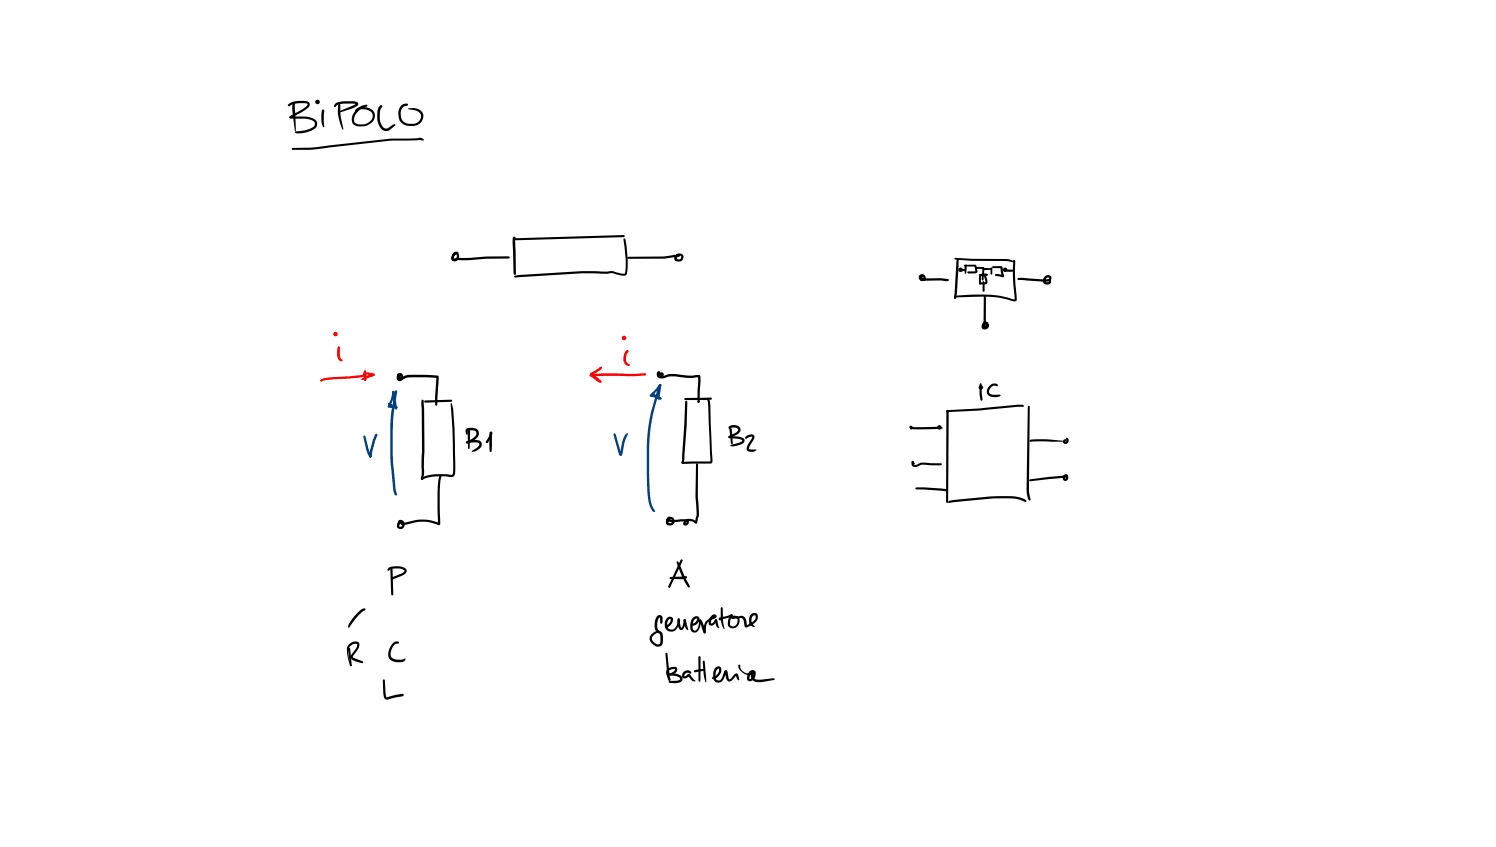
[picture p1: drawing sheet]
<svg xmlns="http://www.w3.org/2000/svg" width="449mm" height="254mm" viewBox="0 0 449 254" stroke-linecap="round" stroke-linejoin="round" font-family="sans-serif">
<g fill="#000">
<path d="M86.5 31.3a7.1 7.1 0 0 1 6.2-.6 1.03 1.03 0 0 1-.2 1.5l-2.1 1.5-3.2 1.8-.3-.1v-.4l.3-.3 4.4-2.6 .6-.6v-.4a7.4 7.4 0 0 0-5.5 .8l-.3-.1zM86.9 34.9l4.2 .1a3.8 3.8 0 0 1 4 1.7v.8l-.3 .7a7.7 7.7 0 0 1-6.2 1.7l-.1-.4 .3-.1a8.3 8.3 0 0 0 5.5-1.6l.1-.2a1.21 1.21 0 0 0-1.2-1.7l-1.6-.3-4.4-.1-.4-.3zM86.9 34.9l.6 .1-.1 .4-.5-.1zM87.9 30.9h.5l.1 .3 .2 7.8-.1 .4-.9-6.6zM94.7 30.3l.7-.1 .2 .4-.1 .3-.4 .1-.3-.2zM96.6 32.9h.6l.1 .3-.2 3.2 .2 1.6-.2 .2a5.7 5.7 0 0 1-.7-3.8zM100.6 31.1l.3-.3a12.8 12.8 0 0 1 5.7-.4 .77 .77 0 0 1 .8 .7 .77 .77 0 0 1-.6 .9l-5.3 1.9-.1-.3 .4-.3 5-2-3.2-.2a3.2 3.2 0 0 0-3.1 1l-.4-.3zM101.5 31.3h.5l.1 .2v2.9l.9 4.4-.1 .1-.6-1-.8-3-.2-1.5zM106.8 32.7l1.4-.6a4.7 4.7 0 0 1 3.5 .9 2.67 2.67 0 0 1-1.2 4.4 3.8 3.8 0 0 1-4.8-.5 4.5 4.5 0 0 1 3.3-5.3l.9-.2 .3 .3-.2 .3-.8 .2a4 4 0 0 0-2.9 4.5 3.5 3.5 0 0 0 5.5-1.8v-.5a2.11 2.11 0 0 0-2.3-1.6h-1.6l-1.3 .6-.1-.1zM114 31.6l.3-.1 .4 .4a6 6 0 0 0-.2 5.6 1.4 1.4 0 0 0 1.8 1l1.6-1.1 .7-.1-.1 .4-1.8 1.4a2.33 2.33 0 0 1-3.2-2 7.5 7.5 0 0 1 .1-5zM120.4 31.6l.8-.4a.85 .85 0 0 1 1.2 .2l-.5 .3a2.12 2.12 0 0 0-1.7 2.9 2.8 2.8 0 0 0 3.8 2.5 2.02 2.02 0 0 0 2.2-1.6 2.02 2.02 0 0 0-1.4-2.3l-2.4-.6 1.6-.2a2.68 2.68 0 0 1 3 2.6 2.68 2.68 0 0 1-2.8 2.7 3.7 3.7 0 0 1-4.5-2.1 3.9 3.9 0 0 1 .7-4zM87.6 44.4l6.8-.2 22.7-2.6 6.1-.1 2.8-.2 1.2 .7-10 .2-24.2 2.7h-5.2h-.2z"/>
<path d="M136 75.8l.7-.3h.5l.3 .3-.1 .2-.9 .3-.3 .9 .1 .5 .4-.1 .3-.5v-.5l-.2-.2-.6 .4-.2 .8 1.2-.3h3.4l5.2-.4h6.8l.3 .3-.3 .3-15.5 .5a1.05 1.05 0 0 1-1.5 0 1.05 1.05 0 0 1 .1-1.5 1.11 1.11 0 0 1 1.6-.7 1.11 1.11 0 0 1 .2 1.7 1.09 1.09 0 0 1-1.5 .8 1.09 1.09 0 0 1-.4-1.6zM154 71.1l.3-.1 .4 .3-.4 .4 .2-.2 .3 10.6-.4 .4-.4-.6-.2-8.1a3.7 3.7 0 0 1 .2-2.7zM154.4 71.5l32.7-1 .3 .3-.3 .3-32.5 1-.2-.1zM188.2 77.1l10.8-.2 4.5-.5-.1 .5-.3 .3 .2 .6a.64 .64 0 0 0 .9-.2 .64 .64 0 0 0-.1-.9l-.9 .3-.3 .9 .2 .3a.71 .71 0 0 1-.9-.3 .71 .71 0 0 1 .2-.9l.2-.4a1.33 1.33 0 0 1 1.8-.6 1.33 1.33 0 0 1 .6 1.8 1.33 1.33 0 0 1-1.8 .6 1.09 1.09 0 0 1-.8-1.4 1.09 1.09 0 0 1 1.5-.6v.4l-.3 .2-4.6 .6h-10.6l-.2-.1zM154.3 82.8l1.6-.3 18.4-1.2 7.9 .2 1.5-.2 2.6 .7 1.1 .1 .3-1.9v-2.3l-.7-6.1 .3-.3 .4 .5 .3 2 .3 5.2a5.1 5.1 0 0 1-.5 3.3l-1.5 .1-2.6-.7-1.5 .2-7.5-.1-20.2 1.2h-.2zM119.3 112a1.09 1.09 0 0 1 1.4 .2 1.09 1.09 0 0 1 .1 1.4 1 1 0 0 1-1.4 .6 1 1 0 0 1-.3-1.5 .49 .49 0 0 1 .4-.5 .49 .49 0 0 1 .6 .4l-.1 .5-.3 .1-.4-.4h.6l-.1 .8 .3-.5-.2-.5v.5l.4 .1a5.9 5.9 0 0 1 3.6-.8l7.1 .2a.54 .54 0 0 1 .6 .7l-.4 8-.3 .3-.4-.3v-2.2l.4-6 .3 .2-8.2-.1-1.8 .4a1.23 1.23 0 0 1-1.5 .3 1.23 1.23 0 0 1-.6-1.4zM197.3 111.5l.6-.1-.1 1.3h.4l.2-.4-.2 .3 .6 .2a8.1 8.1 0 0 1 5.6-.4l2.8 .2 2.4-.2 .4 .2 .1 1.7-.3 6.4h-.5l-.1-.2 .2-7.5 .2 .1-1.8 .3-3.5-.3a8.1 8.1 0 0 0-5.5 .4l-.6-.1a.85 .85 0 0 1-.8-.8 .85 .85 0 0 1 .8-.9 .85 .85 0 0 1 .9 .7l-.1 .4a1.11 1.11 0 0 1-1.7 .4 1.11 1.11 0 0 1 0-1.7zM205.3 119.4l7.9-.2 .4 .3-.4 .4-7.7 .1-.2-.1zM126.5 119.9h.5l.1 .3 .2 15-.1 6.9-.3 1.5-.3 .3a.96 .96 0 0 1-.1-1.4l.1-7.3-.2-14.4zM127.3 120.2l8-.3 .4 .3-.4 .3-7.8 .3-.2-.1zM130.6 121.3l.3-.3 .2 .4-.3 .1zM130.7 121.1l.4 .1-.1 .4-.3-.1z"/>
<path d="M205.6 120.3h.5l.1 .2-.2 7.1-.7 10.2-.4 1-.1-.3 8.3-.1-.8-17.8a.81 .81 0 0 1 .1-1.2l.5 .9 .2 1.4 .5 17-.5 .3-8.2 .1a.64 .64 0 0 1-.6-.4 .64 .64 0 0 1 .3-.8zM208.9 139h.4l.1 .2-.1 9.6 .4 5.6-.6 2.3-.3 .3-.3-.3 .5-2.1-.4-5.8zM119.6 156.1a1.3 1.3 0 0 1 1.7 1.5 1.3 1.3 0 0 1-2.2 .6 1.09 1.09 0 0 1 .1-1.4 1.09 1.09 0 0 1 1.3-.2h.1a.46 .46 0 0 1 .3 .4 .46 .46 0 0 1-.3 .5l-.6-.4-.3 .7 .7 .1 .3-.7-.2-.4-.4-.2-.5 .8-.2-.7zM135.2 121h.3l.4 1.6 .4 5.9 .3 11.9a2.8 2.8 0 0 1-.5 2.4l-.5 .3a15.8 15.8 0 0 0-9.2 .8l-.2-.3 .5-.3h-.2a16.7 16.7 0 0 1 9.1-.9l.3-1.6-.1-7.4zM131.8 142.6l.5-.1a85.3 85.3 0 0 0-.3 14.8l-.5 .2a11.4 11.4 0 0 0-8.4-.5l-1.8 .4a.59 .59 0 0 1-.7 0 .59 .59 0 0 1-.3-.5l1.3-.2a13.9 13.9 0 0 1 10.1 .1l-.3 .3a60 60 0 0 1 .4-14.5zM200.2 155.2a1.36 1.36 0 0 1 2 .3 1.36 1.36 0 0 1-.6 2 1.36 1.36 0 0 1-1.9-.8 .79 .79 0 0 1 .4-1 .79 .79 0 0 1 1 .3l-.2-.2 2.2 .1a4.9 4.9 0 0 1 3.4 .1l.1 .8-.5 .7a.77 .77 0 0 1-1.1-.2 .77 .77 0 0 1 .3-1.1 2.43 2.43 0 0 1 3-.2l.7 .5-.1 .5-1.5-.7a1.37 1.37 0 0 0-1.8 .7l.4-.6-4.4 .2-1-.2-.2-.4 .2 .2-.2 .6 .3 .1 .6-.1 .4-.4-.2-.6-.7-.2-.4 1.3-.2 .1-.3-.2-.1-.6z"/>
<circle cx="209.5" cy="120.5" r=".33"/>
</g>
<circle cx="95.3" cy="30.6" r=".71" fill="#000"/>
<g fill="#f00">
<path d="M96.2 113.9l2.3-.7 9.4-.7 1.7-.4 .4 .4-.3 .3-1.8 .4-10.7 .9a.75 .75 0 0 1-1.2 0z"/>
<path d="M108.4 113.7l2.1-1.2 1.6-.5 .2 .1-.1 .6-1.5 .5a2.97 2.97 0 0 1-2.2 .7z"/>
<path d="M109 111.8l.8-.2 2.1 .3 .5 .5-.3 .3-.4-.2 .2 .2-2.4-.5 .4 1.7-.3 .3-.3-.2-.4-1.7z"/>
<path d="M109.4 113.7l.3-.1 .1 .5-.4 .1z"/>
<path d="M109.2 111.1l.2-.1 .4 .3 .1 2.6-.3 .3-.3-.3-.1-.6z"/>
<path d="M101.4 104h.5l.1 .2v2.4l.4 1.1a.35 .35 0 0 1 .3 .3 .35 .35 0 0 1-.3 .4 1.68 1.68 0 0 1-1.3-2.1z"/>
<path d="M177.2 111.9l2.8-1.9 .5 .1v.6l-1.9 1.2-1.2 .6-.4-.3z"/>
<path d="M177.1 111.9h.5l1.7 1.4 1.1 1-.1 .4h-.4l-2.7-2.3z"/>
<path d="M177 112.2h.6l2.7 2a.5 .5 0 0 1-.3 .6 .5 .5 0 0 1-.6-.3l-2.4-1.8z"/>
<path d="M177 112.2l4.6-.2 8.6 .1 3.3-.2 .4 .4-.4 .3-3 .2-8.9-.1-4.3 .2-.3-.1z"/>
<path d="M187.8 105.2l.4-.3 .3 .1 .1 .3-.3 .4a2.24 2.24 0 0 0 .3 3.5l.2 .1a.51 .51 0 0 1-.3 .4 .51 .51 0 0 1-.6-.2 3.3 3.3 0 0 1-.1-4.3z"/>
<path d="M186.8 100.9h.6l.1 .7a.49 .49 0 0 1-.7-.1 .49 .49 0 0 1 0-.6z"/>
<circle cx="177.3" cy="112.5" r=".38"/>
</g>
<g fill="#f00">
<path d="M100.2 99.8l.3-.1 .4 .3-.4 .3-.4-.1z" fill-rule="evenodd"/>
<path d="M100.2 99.8l.5-.1-.2 .8-.3-.2z" fill-rule="evenodd"/>
<circle cx="100.6" cy="100.1" r=".39"/>
<circle cx="100.7" cy="100.2" r=".71"/>
<circle cx="187.2" cy="101.4" r=".71"/>
</g>
<g fill="#004080">
<path d="M118.6 117.1h.5l.1 .3-1 5.9a95.8 95.8 0 0 0 .7 24.4l.2 .6-.4 .3a1.34 1.34 0 0 1-.7-1.4 105.7 105.7 0 0 1-.6-24z"/>
<path d="M117.8 117.3l.2-.1 .4 .4 .6 4 .1 1-.3 .3-.5-1.2z"/>
<path d="M117.8 117.3h.4l.1 .5-.4 .1z"/>
<path d="M117.8 117.3l.2-.1 .4 .4-.3 1.6-1.2 2.8-.2-.4 2.3 .2 .3 .4-.4 .3-2.1-.2a.44 .44 0 0 1-.5-.2 .44 .44 0 0 1 .1-.5l.8-1.8z"/>
<path d="M116.5 120.9h.5l1.5 .8a.58 .58 0 0 1 .7 .7 2.84 2.84 0 0 1-2.8-1.3z"/>
<path d="M116.5 120.9l.4-.1 .1 .6h-.4z"/>
<path d="M112.5 130.3l.4-.3 .3 .5-.8 2.2-.9 4.2-.4 .3-.4-.3 .3-1.5z"/>
<path d="M109.1 130.7l.2-.1 .3 .2 1 3.8 .9 2.3-.4 .3-.4-.3-.8-1.8z"/>
<path d="M197.4 115.8l.4-.2 .3 .4-2.1 7.7a88.9 88.9 0 0 0-.8 26.6l.5 1.4 .7 1.3-.2 .1 .3 .1-.3 .3a1.16 1.16 0 0 1-1-1l-.6-1.7a109.7 109.7 0 0 1 .2-24.8z"/>
<path d="M197.8 115.3h.5l.1 .2-.8 4.5-.2-.3v-2.7z"/>
<path d="M197.8 115.3h.5v.5l-.6-.1z"/>
<path d="M197.8 115.2l.5 .1-.1 .5-2.8 3-.1-.4 2.9 .8 .2 .3-.3 .3-3-.8-.3-.3z"/>
<path d="M195.6 117.8h.5l.8 .7 1.5 .8-.1 .4a3.1 3.1 0 0 1-2.8-1.7z"/>
<path d="M187.6 130.2l.6-.3 .2 .1-1 2.4-.7 3.7a.43 .43 0 0 1-.4 .5 .43 .43 0 0 1-.5-.3l.9-4.1z"/>
<path d="M184.1 130l.2-.1 .4 .3 1.8 6.1a.49 .49 0 0 1-.6 .2 .49 .49 0 0 1-.3-.5l-1.6-5.7z"/>
<circle cx="111.1" cy="136.9" r=".37"/>
<circle cx="186.2" cy="136.3" r=".36"/>
</g>
<g fill="#000">
<path d="M286.4 77.4l15.5 .3 1.9 .5 .5-.2 .2 .3-.1 .2-.7 .1-1.8-.3-10.5-.1-4.9-.4-.2-.1zM287.1 77.4l.4 .1 .1 .2-.1 1.9-.5 8.2-.2 1.6-.3 .3-.3-.5 .7-10.6zM289.2 79.5l3.5-.1 .2 .4 .2 1.8-.8 .4-2.1-.1-.1-.2 .4-.3h2.1l-.2-1.4-3.1-.1-.2-.2zM289.5 79.4h.4l.1 .2-.1 1.7-.3 .9-.3-1.2zM297.6 79.9l3 .1 .5 3-.4 .1-2.2-.4v-.4l.2-.1 2.1 .3-.2 .3-.4-1.2-.1-1.3 .2 .1h-2.5l-.2-.3zM286.4 88.7l5.1-.3h5.8l2.9 .4 4.2 1.1-.6-8.8 .1-2.8 .3-.3 .3 .2 .1 6.7 .4 4.9-.3 .5h-.9l-3.8-1-1.9-.2-4.3-.1-7.2 .2zM275.8 82.5l1.1-.2 .7 .6a.94 .94 0 0 1-.5 1.3 .94 .94 0 0 1-1.2-.6 .84 .84 0 0 1 .2-1 .84 .84 0 0 1 1 0l-.3 .6-.3-.4 .3 .3-.2 .6 .4-.4-.4-.4-.4 .3 .5 .2h5.3l2.3 .2 .3 .4-.1 .2a2.28 2.28 0 0 1-2.1-.1h-5.8a.95 .95 0 0 1-.9-.5 .95 .95 0 0 1 .1-1.1zM288 80.8l.5 .1-.1 .3-.5-.1zM288 80.8l.7-.2 1.1 .4-1.5 .3 .1-.1h-.4zM288 80.8h.4v.4l-.4 .1zM292.8 80.2l2.1-.1 .3 .2-.2 3.5-.1 .3-.4-.3 .2-3.3 .2 .1h-1.9l-.2-.1zM295.2 82.2h.4l.5 1.7a.85 .85 0 0 1-.6 1.4h-1.5l-.3-.3 .3-.3 1.6-.1-.4-1.7z"/>
<path d="M293.7 82.2l2.3-.1 .3 .3-.3 .3h-2.1h-.2zM294.9 80.4l2.3 .1 .2-.2 .2 .2-.4 .4-2.3 .1-.2-.3zM294.9 84.2l.3 .2 .1 1.1v1.7l-.3 .3-.3-.3v-2.7zM295.2 88.8h.4l.1 .2 .1 9.1-.2-.1 .2-.9-.5 .3-.2 .7 .7-.1 .1-.9h.4a1.07 1.07 0 0 1-.3 1.5 1.07 1.07 0 0 1-1.5-.3 1.07 1.07 0 0 1 .4-1.5 .96 .96 0 0 1 1.4-.2 .96 .96 0 0 1 0 1.5 .67 .67 0 0 1-.9 .5 .67 .67 0 0 1-.4-.9zM294 82.3l.9-.3 1.1 .1 .3 .3-.3 .3-1.6 .1-.1 2.2-.3 .3a.97 .97 0 0 1-.4-1.3l.1-1.1zM297.2 80.3l.4 .2v1.6l-.2 .3-.3-.3zM301.2 80.8l2.8 .1 .2 .2-.6 .4h-1.5l-.9-.3zM305.2 83.4l1.5-.1 6.9 .5 .9-.1 .2-.4-.8 .1-.3 .5v.5l.9 .2 .2-.3-.5-.3a.76 .76 0 0 1 1.1 .6 .76 .76 0 0 1-1.1 .7 1.41 1.41 0 0 1-1.4-1.4 1.41 1.41 0 0 1 1.4-1.4 1 1 0 0 1 1.2 1.1 1 1 0 0 1-1.3 .8l-8.6-.4-.2-.1zM293.9 115l.2-.1 .3 .3 .3 4.6-.3 .4-.3-.3-.3-1.7zM296.9 115.6a1.6 1.6 0 0 1 2.5 0l-.3 .3-.4-.2a1.58 1.58 0 0 0-1.7 .7 1.58 1.58 0 0 0 .1 1.7 4 4 0 0 0 2.7 .2l.3 .3a3.2 3.2 0 0 1-3.1 .3l-.4-.2a1.85 1.85 0 0 1 .3-3.1zM139.9 128.6a3.2 3.2 0 0 1 3.5 .4 2.2 2.2 0 0 1-1.3 3.1l-1.4 .7a.48 .48 0 0 1-.6 .1 .48 .48 0 0 1-.2-.5l.2-.1a3.8 3.8 0 0 0 2.8-2.2l-.1-.6-.3-.3-1.7-.1-.5 .1v.9l-.4 .2-.3-1.1zM139.9 132.4l1.5-.4h2a1.31 1.31 0 0 1 1.1 1 1.31 1.31 0 0 1-.4 1.3 3 3 0 0 1-2.5 1.2l-.1-.3 2-1.4 .2-.8-1-.3-2.6 .3-.3-.3z"/>
<path d="M140.4 129h.5l.1 .3-.1 5.2-.3 .2-.2-.2zM147 129.5h.5a2.61 2.61 0 0 1-.5 2.3l-.6 1h-.6l-.1-.3 1-1.8zM147 129.5h.5l.2 .3-.2 5.4-.3 .4-.3-.4-.1-1.8v-2.7zM218.7 127.8a2.17 2.17 0 0 1 3.4 1 2.07 2.07 0 0 1-1.7 1.9l-1.6 .7-.2-.1 .1-.5 2.1-1.1 .6-.7-.1-.4-.6-.3-1.5-.1v.2a.37 .37 0 0 1-.6 .1 .37 .37 0 0 1 0-.6zM218.6 130.8l2.3 .1 1.5 .3a.97 .97 0 0 1 .9 .8 .97 .97 0 0 1-.5 1l-.9 .4a4 4 0 0 1-2.8 .4l-.1-.2 .3-.2a6.7 6.7 0 0 0 3.2-1.1l.1-.3-.8-.3-3.1-.3-.2-.2zM218.9 128.5l.3-.1 .3 .3 .3 4.3-.3 .3-.3-.3zM223.6 131l.5-.3a1.35 1.35 0 0 1 2.2 .2l-.2 .8-1.2 2.1-.3 .9 2.3 .2a2.33 2.33 0 0 1-2.6 .3l-.3-.4 .1-.8 1.5-3-.8 .1-1 .5-.4-.3zM272.9 127.8l1.7 .3 6.7-.1 .3 .3-.3 .4h-7.1l-1.1-.3-.2-.2zM272.9 127.8a.52 .52 0 0 1 .8 .3 .52 .52 0 0 1-.5 .7l-.3-.3a.55 .55 0 0 1 .6-.7l.1 .5h-.6zM273.5 138.3h.5l.1 1 .3 .1h.6l1.1-.6 1-.1 5.2 .2 .3 .3-.4 .3a9.5 9.5 0 0 1-4.4-.1h-1.5l-.6 .3a1.29 1.29 0 0 1-1.4 .4 1.29 1.29 0 0 1-.9-1.2zM273.5 138.3h.5l.2 .5-.1-.1 .3 .3a.45 .45 0 0 1-.6 .2 .45 .45 0 0 1-.2-.5l.1 .1-.2-.3zM281.5 127.9l1.3 .5-1.1 .1-.2-.2z"/>
<path d="M284 123.1h.5v.6l-.5-.1zM283.9 123.1l9.8-.6 11.5-1.1h1.5l.4 .4-.3 .3-1.6-.1-11.5 1.1-9.6 .5-.2-.1zM284 123.1h.5l-.1 .5h-.4zM284 123.1h.4l.1 .3 .1 1.2-.2 25.9-.3 .3-.3-.3zM308.4 121.8h.4l.1 .2-.3 25 .5 2.8-.3 .3a4.7 4.7 0 0 1-.9-3.1zM309 131.9l4.9-.2 5 .6-9.8 .2-.3-.3zM319 131.9l.8-.1 .1 .2-.4 .3 .1 .2 .3-.7a.36 .36 0 0 1 .2-.6 .36 .36 0 0 1 .4 .5 .91 .91 0 0 1-.4 1.4 .91 .91 0 0 1-1.2-.8zM274.6 146.3l2.4-.2 5.3 .4 1.6 .2 .3 .3-.4 .4-8.9-.6-.3-.1zM284.6 150.3l2.1-.4 10.5-1 4.7-.1 3.7 .3 1.8 .6 .5 .6-.3 .3-2.8-1-3-.2-4.5 .1-12.7 1.3-.3-.3zM308.8 143.8l10.9-1.4 .1 .5-.3 .3 .1 .3 .2-.6-.5-.3a.85 .85 0 0 1 1.2 .6 .85 .85 0 0 1-.9 1 .97 .97 0 0 1-.7-1.2 .97 .97 0 0 1 1.3-.6 .92 .92 0 0 1-1.2 .9l-10 1-.2-.1zM116.5 170.4a5.6 5.6 0 0 1 5.2 .1 1.09 1.09 0 0 1-.5 1.8l-3.5 1.6-.4-.3 .7-.6 2.8-1.2 .5-.5-.1-.3a5 5 0 0 0-4-.3l-.7 .5-.2-.1-.1-.3zM117.2 170.3l.2-.1 .3 .3 .3 7.8-.3 .3-.4-.3z"/>
<path d="M200.9 175.3l.2 .1-.4 .8-.2-.2zM200.9 173.1l4.9-.3 .3 .3-.3 .4-1.4 .2-3.3-.1-.2-.1zM203 168.4l.5 .1 .3 .5 1.6 3.8 1.5 2.9-.1 .4h-.5l-1.5-2.8-1.5-3.6zM204.1 167.9l.6-.1 .1 .4-3.7 7.7-.6 .3v-.5zM104.5 194.3l.2-.1 .3 .3 .5 5-.3 .3-.2-.3zM104.7 193.2a2 2 0 0 1 3.1-.3l-.3 1.5-1.7 2.6 2.9 1.3 .3 .3-.5 .3-2.6-.9a1.09 1.09 0 0 1-.4-1.8l1.4-1.9 .1-1.2a2.1 2.1 0 0 0-2.4 1.8l.1 2.6 .8 2-.3 .3a9.6 9.6 0 0 1-1-5.8zM105.1 199.3l.4 .1-.1 .3-.4-.1zM107.4 183.6l1.5-1.1 .4-.1 .4 .3a19.4 19.4 0 0 0-5.1 5.5l-.2-.1a8.5 8.5 0 0 1 3-4.5zM117.9 192.8l.8-.4 .9 .1v.4l-.7 .1a3.3 3.3 0 0 0-1.4 4.2l1.6 .6h1.4l1-.4a1.05 1.05 0 0 1-1.3 1.2h-1.1a2.53 2.53 0 0 1-2.4-1.2 2.53 2.53 0 0 1 0-2.7zM197.2 184.7a.93 .93 0 0 1 1-.2 .93 .93 0 0 1 .6 1l-.1 1.2-.3 .4-.4-.4v-1.3l-.2-.2a3.5 3.5 0 0 0-.2 3.8l.3 .2a1.75 1.75 0 0 1 1 2.2 2.12 2.12 0 0 1-.7 2.3l-.9 .2-.8-.2a2.37 2.37 0 0 1-1.6-2.4 2.65 2.65 0 0 1 2.4-2.1l.2 .2-.2 .3-1.2 .8-.6 .9 .3 .8 1.3 1 .7-.1 .2-.4 .1-1.8-.3-.9a2.66 2.66 0 0 1-1.4-3.4l.3-1.1zM200.1 185.3l.6-.3a1.04 1.04 0 0 1 1.2 .5 1.04 1.04 0 0 1-.3 1.3 2.15 2.15 0 0 1-2.1 1.3v-.4l.9-.5 .6-.7 .2-.8h-.5a1.66 1.66 0 0 0-.6 2 1.66 1.66 0 0 0 1.8 1 3.4 3.4 0 0 0 1.5-3.2 .65 .65 0 0 1 .6 .5 .65 .65 0 0 1-.2 .7 2.58 2.58 0 0 1-3.2 2.6 2.58 2.58 0 0 1-.5-4zM199.7 195.8l.2-.1 .3 .3 .7 6.9a.89 .89 0 0 1-.1 1.3l-.3-.3-.3-1.1z"/>
<path d="M203.4 185.5h.4l.1 .3 .2 1.7 .3 .8a3.2 3.2 0 0 0 .6-2.4l.4-.3 .3 .4-.7 2.6a.75 .75 0 0 1-.8 .3 .75 .75 0 0 1-.6-.6l-.3-1.1zM205.1 185.7h.4l.2 .2 .8 2.9-.2 .2-.8-.9zM207.8 185.3a1.1 1.1 0 0 1 1.7-.3 1.1 1.1 0 0 1-.1 1.7l-.7 .7-.9 .1 .1-.5 .6-.3 .5-.7 .1-.5-.4 .1a2.93 2.93 0 0 0-.8 3.2l.4 .3a1.35 1.35 0 0 0 1.3-1.6l.1-1.4 .3-.3 .3 .3-.1 .7a2.65 2.65 0 0 1-1.8 2.9h-.3a1.6 1.6 0 0 1-1.1-2.2l.3-1.3zM209.9 185.8l.4 .3-.2 .3-.4-.3zM209.8 185.9a.93 .93 0 0 1 1.1 1l.8 2.7-.3 .3-.4-.3-1.3-3.5zM209.6 196.8h.4l.1 .3v7.1l-.3 .2-.3-.4zM213.3 184.8a.8 .8 0 0 1 .9-.6 .8 .8 0 0 1 .7 .9l-.4 .3a4.1 4.1 0 0 0-2.5 1.6l-.3 2.7-.3 .2-.4-.3 .1-.8a3.7 3.7 0 0 1 3.2-3.9 1.99 1.99 0 0 0-1.1 2h.5l1.1-1.2 .3 .3-.5 .9a1.01 1.01 0 0 1-1.1 .7 1.01 1.01 0 0 1-.9-.9l.1-1zM210.9 198.2l.2-.1 .3 .3 .4 4.8-.1 1.4-.6-2.3zM214.5 185.8l.3-.1 .4 .3 .6 2.2-.2 .2-.8-.8zM215.7 185.3l3.7-1.1 .3 .3-.3 .4-1.3 .5-2 .4 .1-.4 .1 .4-.3 .3-.4-.4zM216.3 182.2l.2-.1 .3 .3 .4 6.3-.6-1.2-.4-1.4zM219.2 184.3l.4-.1 .1 .6h-.4z"/>
<path d="M219.2 184.3h.4l.1 .3-.6 1.4-.1 1.2a1.16 1.16 0 0 0 1.3 .6 1.16 1.16 0 0 0 .9-1.2v-.8l-.2-.3-1.3-.2 2.6-.6h.5a2.03 2.03 0 0 1 1.2 2.1v.9l-.2-.2 2-1.1a1.57 1.57 0 0 0 .8-1.8l-.8 .1-.4 .9 .1 1.2 .9 1.1-.2 .2a2.28 2.28 0 0 1-1.1-3.6 1.25 1.25 0 0 1 1.7-.6 1.25 1.25 0 0 1 .4 1.9l-1.3 1.4-1.6 .9-.7 .1a1.79 1.79 0 0 1-.5-1.8l-.2-.7-.5-.4-2.4 .3a.54 .54 0 0 1-.6-.6 .54 .54 0 0 1 .9-.4 1.58 1.58 0 0 1 1.5 .9 1.58 1.58 0 0 1-.2 1.7 1.75 1.75 0 0 1-2.4 1.1 1.75 1.75 0 0 1-.7-2.5zM221.5 199.4h.5v.6a2.29 2.29 0 0 0 3.5 1.5l.2 .2-.5 .4-.3 .8-.1 .7h.3a1.72 1.72 0 0 0 .9-1.9l.2 .1-.2 1.2 .7 .7 1.7 .1 3.4-.4 .6 .3-.2 .2-3.7 .6h-1.6a1.85 1.85 0 0 1-1.6-1.4 1.85 1.85 0 0 1 .8-2 1.31 1.31 0 0 1 .3 2.1 1.26 1.26 0 0 1-1 1.1 1.26 1.26 0 0 1-1.3-.5 2.03 2.03 0 0 1 1.9-2.8 1.08 1.08 0 0 1-.2 1.2 1.08 1.08 0 0 1-1.2 .3 3.9 3.9 0 0 1-3.1-2.4zM114.9 203.8l.2-.1 .3 .3 .2 3.7 .4 1.4 4.7-1 .4 .3-.3 .4-4.9 1a1.15 1.15 0 0 1-.8-1.3zM200.2 200.7a2.42 2.42 0 0 1 2.9-.4v.2a1.99 1.99 0 0 1-2 2.1h-.1a.45 .45 0 0 1-.2-.6 .45 .45 0 0 1 .6-.2l.8-.6 .3-.5-1.2 .1-.8 .5v.7l.6 1.8-.3 .4-.3-.3-.7-2 .1-.7zM200.8 202l.3-.1a5.1 5.1 0 0 1 3 .7l.4 .4a.99 .99 0 0 1-.4 1.5l-1.6 .4-1.9-.2 .1-.4 .2-.1 2.3-.1 .8-.4-.2-.5-.6-.3-2.4-.4zM205.1 201.5a1.41 1.41 0 0 1 2.3 .2l-.3 .4-.9-.4a.81 .81 0 0 0-.9 1.1l.8-.5a.5 .5 0 0 1 .9 0l1.1 1.5a.3 .3 0 0 1 .4 .4 .3 .3 0 0 1-.5 .1l-.6-.4-1-1.2h.3l-1 .7a.96 .96 0 0 1-1.2-.5 .96 .96 0 0 1 .4-1.2zM208.2 201.1l1.8-.4h1.1l.3 .2-.3 .2-2.7 .5-.2-.1zM214.7 200.2a1.02 1.02 0 0 1 1.3-.2 1.02 1.02 0 0 1 .3 1.4 2.64 2.64 0 0 1-2.7 2.2v-.5l.4-.1a2.04 2.04 0 0 0 1.6-2.5l-.2 .1a2.88 2.88 0 0 0-.6 3.1l.4 .3a1.18 1.18 0 0 0 1.5-1.1l.6-1.7a.52 .52 0 0 1 .7-.2 .52 .52 0 0 1 .3 .6l.5 2.1 .4-.2 1.1-1.3a.62 .62 0 0 1 .7-.2 .62 .62 0 0 1 .5 .6l.3 1.3-.2 .2-.5-.5-.4-1h.2l-1.2 1.3a1.02 1.02 0 0 1-1.1 .4 1.02 1.02 0 0 1-.8-.9l-.3-1.8h.4l-.4 .9a2.22 2.22 0 0 1-2.1 2.2 1.75 1.75 0 0 1-1.5-2.4l.2-1.2z"/>
<circle cx="294" cy="85" r=".3"/>
<circle cx="218.8" cy="131" r=".32"/>
<circle cx="273.2" cy="128" r=".33"/>
</g>
<g fill="#000">
<path d="M293.9 115.9h.4l.1 .2h-.5z" fill-rule="evenodd"/>
<path d="M293.9 116.1l.2-.2 .3 .2-.3 .3z" fill-rule="evenodd"/>
<path d="M293.9 115.9l.3-.1 .2 .3-.3 .2-.2-.2z" fill-rule="evenodd"/>
<circle cx="288.1" cy="80.9" r=".71"/>
<circle cx="301.5" cy="80.9" r=".71"/>
<circle cx="294.2" cy="116.2" r=".71"/>
<circle cx="281.8" cy="128.2" r=".71"/>
</g>
</svg>
